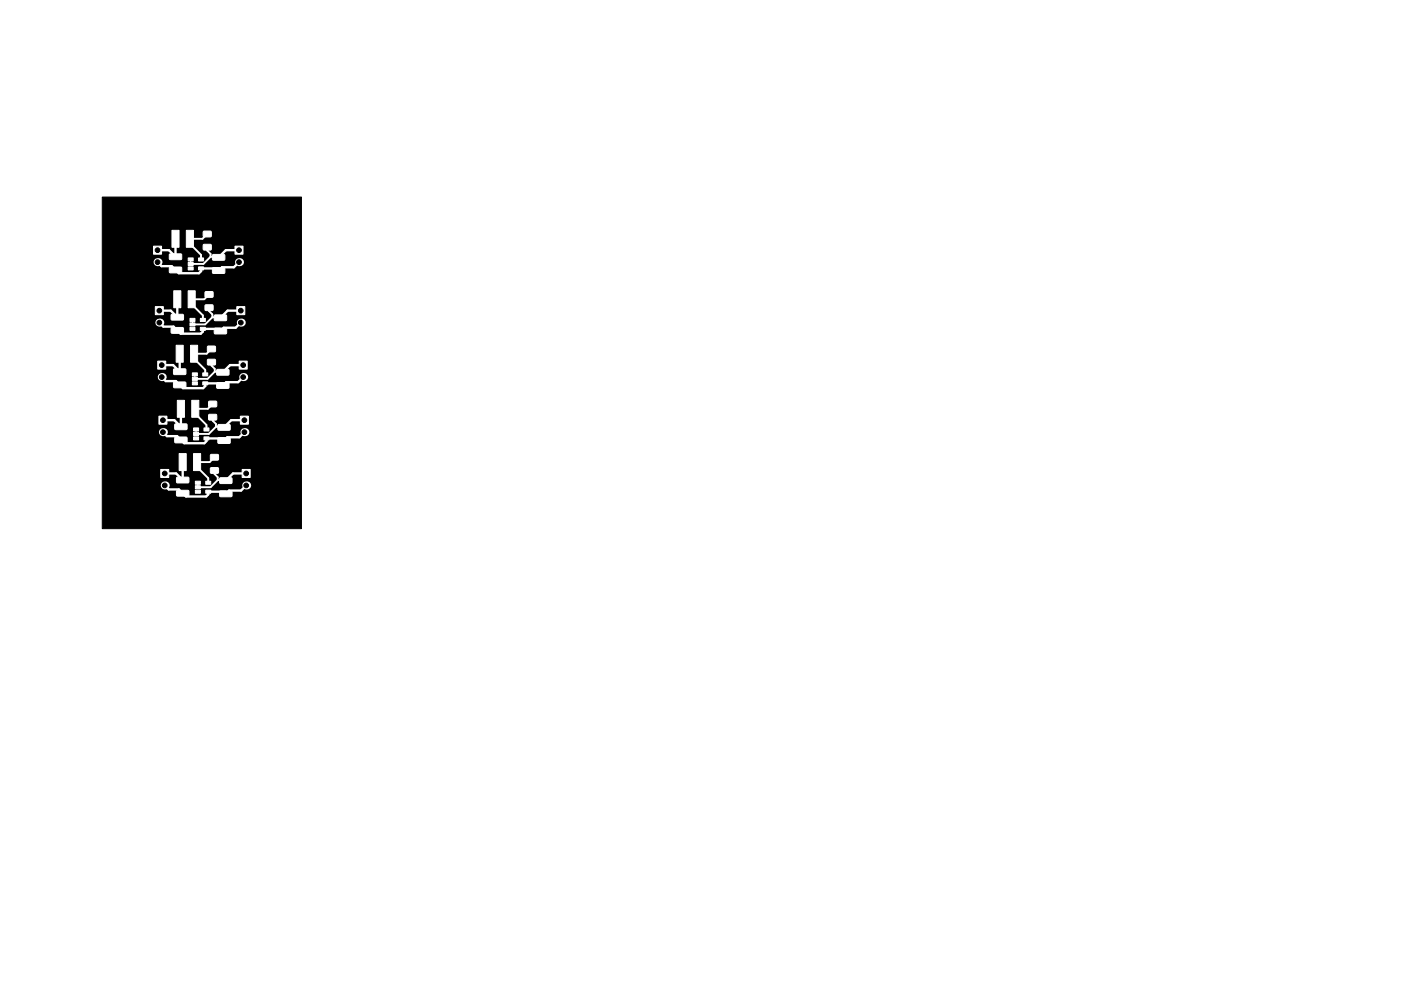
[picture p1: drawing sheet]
<svg xmlns="http://www.w3.org/2000/svg" width="297mm" height="210mm" viewBox="0 0 297 210" stroke-linecap="round" stroke-linejoin="round" font-family="sans-serif">
<path d="M21.7 41.8h42.2v70.4h-42.2z" fill="#000" stroke="#000" stroke-width=".21"/>
<path d="M34.1 99.6h1.7v1.7h-1.7z" fill="#fff" stroke="#fff" stroke-width=".21"/>
<circle cx="34.9" cy="103" r=".85" fill="#fff"/>
<g fill="#fff" stroke="#fff" stroke-width=".21">
<path d="M44.7 96.5l1.5-.1 .1 1.1-1.6 .1z"/>
<path d="M44.7 99.3l1.5-.1 .1 1.1-1.6 .1z"/>
<path d="M41 96.2h1.5v3.6h-1.5z"/>
<path d="M38 96.2h1.5v3.6h-1.5z"/>
</g>
<circle cx="52.2" cy="103" r=".85" fill="#fff"/>
<g fill="#fff" stroke="#fff" stroke-width=".21">
<path d="M51.3 99.6h1.7v1.7h-1.7z"/>
<path d="M37.5 104.1l2.4-.1 .2 .2-.1 .9-.2 .2h-2.2l-.2-.3z"/>
<path d="M37.5 101.3l2.4-.1 .2 .2-.1 .9-.2 .2h-2.2l-.2-.3z"/>
<path d="M46.6 104.2h2.4l.2 .2v.8l-.2 .2h-2.3l-.1-.2z"/>
<path d="M46.6 101.4h2.4l.2 .2v.8l-.2 .2h-2.3l-.1-.2z"/>
<path d="M43.6 102.1h1.1v.6h-1.1z"/>
<path d="M43.6 104h1.1v.6h-1.1z"/>
<path d="M41.4 104h1.1v.6h-1.1z"/>
<path d="M41.4 103h1.1v.7h-1.1z"/>
<path d="M41.4 102.1h1.1v.6h-1.1z"/>
<path d="M33.7 88.3h1.7v1.7h-1.7z"/>
</g>
<circle cx="34.5" cy="91.7" r=".85" fill="#fff"/>
<g fill="#fff" stroke="#fff" stroke-width=".21">
<path d="M44.3 85.2l1.5-.1 .1 1.1-1.6 .1z"/>
<path d="M44.3 88l1.5-.1 .1 1.1-1.6 .1z"/>
<path d="M40.7 84.9h1.5v3.6h-1.5z"/>
<path d="M37.6 84.9h1.5v3.6h-1.5z"/>
</g>
<circle cx="51.8" cy="91.7" r=".85" fill="#fff"/>
<g fill="#fff" stroke="#fff" stroke-width=".21">
<path d="M51 88.3h1.7v1.7h-1.7z"/>
<path d="M37.1 92.8l2.4-.1 .2 .2v.9l-.2 .2-2.3-.1-.2-.2z"/>
<path d="M37.1 90l2.4-.1 .2 .2v.9l-.2 .2-2.3-.1-.2-.2z"/>
<path d="M46.2 92.9h2.5l.1 .2v.8l-.2 .2h-2.3l-.1-.2z"/>
<path d="M46.2 90.1h2.5l.1 .2v.8l-.2 .2h-2.3l-.1-.2z"/>
<path d="M43.2 90.8h1.1v.6h-1.1z"/>
<path d="M43.2 92.7h1.1v.6h-1.1z"/>
<path d="M41 92.7h1.1v.6h-1.1z"/>
<path d="M41 91.7h1.1v.7h-1.1z"/>
<path d="M41 90.8h1.1v.6h-1.1z"/>
<path d="M33.4 76.6h1.7v1.7h-1.7z"/>
</g>
<circle cx="34.3" cy="80" r=".85" fill="#fff"/>
<g fill="#fff" stroke="#fff" stroke-width=".21">
<path d="M44 73.5l1.6-.1 .1 1.1-1.6 .1z"/>
<path d="M44 76.3l1.6-.1 .1 1.1-1.6 .1z"/>
<path d="M40.4 73.3h1.5v3.6h-1.5z"/>
<path d="M37.3 73.3h1.5v3.6h-1.5z"/>
</g>
<circle cx="51.6" cy="80" r=".85" fill="#fff"/>
<g fill="#fff" stroke="#fff" stroke-width=".21">
<path d="M50.7 76.6h1.7v1.7h-1.7z"/>
<path d="M36.8 81.1h2.5l.1 .2v.8l-.2 .2h-2.3l-.1-.2z"/>
<path d="M36.8 78.3h2.5l.1 .2v.8l-.2 .2h-2.3l-.1-.2z"/>
<path d="M46 81.2h2.4l.2 .2v.9l-.3 .1h-2.2l-.2-.2z"/>
<path d="M46 78.4h2.4l.2 .2v.9l-.3 .1h-2.2l-.2-.2z"/>
<path d="M43 79.1h1v.7h-1z"/>
<path d="M43 81h1v.7h-1z"/>
<path d="M40.8 81h1v.7h-1z"/>
<path d="M40.8 80.1h1v.6h-1z"/>
<path d="M40.8 79.1h1v.7h-1z"/>
<path d="M32.9 65.1h1.7v1.7h-1.7z"/>
</g>
<circle cx="33.8" cy="68.4" r=".85" fill="#fff"/>
<g fill="#fff" stroke="#fff" stroke-width=".21">
<path d="M43.5 61.9h1.6l.1 1.1-1.6 .1z"/>
<path d="M43.5 64.7h1.6l.1 1.1-1.6 .1z"/>
<path d="M39.9 61.7h1.5v3.6h-1.5z"/>
<path d="M36.8 61.7h1.5v3.6h-1.5z"/>
</g>
<circle cx="51.1" cy="68.4" r=".85" fill="#fff"/>
<g fill="#fff" stroke="#fff" stroke-width=".21">
<path d="M50.2 65.1h1.7v1.7h-1.7z"/>
<path d="M36.3 69.5h2.5l.1 .2v.9l-.2 .1h-2.3l-.1-.2z"/>
<path d="M36.3 66.7h2.5l.1 .2v.9l-.2 .1h-2.3l-.1-.2z"/>
<path d="M45.5 69.7l2.4-.1 .2 .2-.1 .9-.2 .2-2.2-.1-.2-.2z"/>
<path d="M45.5 66.9l2.4-.1 .2 .2-.1 .9-.2 .2-2.2-.1-.2-.2z"/>
<path d="M42.5 67.6h1v.6h-1z"/>
<path d="M42.5 69.5h1v.6h-1z"/>
<path d="M40.3 69.5h1v.6h-1z"/>
<path d="M40.3 68.5h1v.7h-1z"/>
<path d="M40.3 67.6h1v.6h-1z"/>
<path d="M36 53.9h2.4l.1 .2v.8l-.2 .2h-2.3l-.1-.2z"/>
<path d="M36 56.7h2.4l.1 .2v.8l-.2 .2h-2.3l-.1-.2z"/>
<path d="M43.1 51.9h1.6l.1 1.1h-1.6z"/>
<path d="M43.1 49.1h1.6l.1 1.1h-1.6z"/>
</g>
<circle cx="33.4" cy="55.6" r=".85" fill="#fff"/>
<g fill="#fff" stroke="#fff" stroke-width=".21">
<path d="M32.6 52.2h1.7v1.7h-1.7z"/>
<path d="M36.5 48.9h1.5v3.6h-1.5z"/>
<path d="M39.5 48.9h1.5v3.6h-1.5z"/>
<path d="M39.9 54.7h1.1v.7h-1.1z"/>
<path d="M39.9 55.7h1.1v.6h-1.1z"/>
<path d="M39.9 56.6h1.1v.7h-1.1z"/>
<path d="M42.1 56.6h1.1v.7h-1.1z"/>
<path d="M42.1 54.7h1.1v.7h-1.1z"/>
<path d="M49.8 52.2h1.7v1.7h-1.7z"/>
</g>
<circle cx="50.7" cy="55.6" r=".85" fill="#fff"/>
<g fill="#fff" stroke="#fff" stroke-width=".21">
<path d="M45.1 54h2.4l.2 .2v.9l-.2 .1h-2.3l-.2-.2z"/>
<path d="M45.1 56.8h2.4l.2 .2v.9l-.2 .1h-2.3l-.2-.2z"/>
</g>
<g fill="none" stroke="#fff" stroke-width=".5">
<path d="M33.4 55.6l.9 .9h2.1l1.5 1.5h4.3l.4-.5v-.5h3.7M37.2 50.7v3.8l-1.4-1.4h-2.4M50.7 53.1h-2.8l-1.5 1.5M50.7 55.6l-1.1 1.1h-2.5l-.7 .7M33.8 68.4l.8 .9h2.2l1.5 1.5h4.3l.4-.4v-.6h3.7M37.6 63.5v3.8l-1.4-1.4h-2.4M38.1 75.1v3.8l-1.4-1.4h-2.4M51.1 65.9h-2.8l-1.6 1.5M51.1 68.4l-1.1 1.1h-2.6l-.7 .7M51.6 77.5h-2.8l-1.6 1.5M34.3 80l.8 .9h2.2l1.5 1.5h4.3l.4-.5v-.6h3.7M34.5 91.7l.9 .8h2.2l1.4 1.5h4.3l.5-.4v-.6h3.6"/>
<path d="M38.4 86.7v3.8l-1.4-1.4h-2.5M38.7 98v3.8l-1.4-1.3h-2.4M51.6 80l-1.1 1.1h-2.6l-.7 .7M51.8 89.1h-2.8l-1.5 1.6M51.8 91.7l-1.1 1.1h-2.5l-.7 .7M34.9 103l.9 .8h2.1l1.5 1.5h4.3l.5-.4v-.6h3.6M52.2 100.5h-2.8l-1.5 1.5M52.2 103l-1.1 1.1h-2.5l-.7 .7"/>
</g>
<g fill="none" stroke="#fff" stroke-width=".25">
<path d="M37.2 50.7h.1M40.3 50.7v1M40.4 55.1v.9M45.2 54.5l1.5 .1M45.2 54.5h.1M46.3 57l.4 .4M37.6 63.5h.1M38.1 75.1h.1M40.6 63.5v1M40.8 67.9v.9M41.1 75.1v1M41.3 79.4v1"/>
<path d="M45.6 67.3l1.5 .1M45.6 67.3h.1M46.1 78.9l1.5 .1M46.1 78.9h.1M46.7 69.8l.4 .4M38.4 86.7h.1M38.7 98h.1M41.4 86.7v1.1M41.6 91.1v1M41.8 98v1.1M46.4 90.5l.1 .2h1.4M47.2 81.3l.4 .5"/>
<path d="M47.4 93l.5 .5M42 102.4v1M46.7 101.8l.1 .2h1.5M47.8 104.3l.5 .5"/>
</g>
<g fill="none" stroke="#fff" stroke-width=".4">
<path d="M40.3 51.7l2.3 2.4v1M43.9 52.4v.8l.7 .7v.6M43.9 49.6l-1 1.1h-2.6M44.6 54.5l-1.5 1.5h-2.7M44.6 54.5h.6M40.6 64.5l2.4 2.4v1M41.1 76.1l2.4 2.4v.9M44.3 65.3v.7l.7 .7v.6M44.3 62.5l-1 1h-2.7M44.8 76.8v.8l.7 .7v.6M44.8 74l-1 1.1h-2.7M45 67.3h.6"/>
<path d="M45 67.3l-1.5 1.5h-2.7M45.5 78.9h.6M45.5 78.9l-1.5 1.5h-2.7M41.4 87.8l2.4 2.4v.9M41.8 99.1l2.4 2.4v.9M45.1 88.5v.7l.7 .7v.6M45.1 85.7l-1 1h-2.7M45.5 99.8v.7l.7 .7v.6M45.5 97l-1.1 1h-2.6M45.8 90.5h.6M45.8 90.5l-1.5 1.6h-2.7M46.2 101.8h.5"/>
<path d="M46.2 101.8l-1.6 1.6h-2.6"/>
</g>
<g fill="#000" stroke="#000" stroke-width=".21">
<circle cx="33.4" cy="55.6" r=".5"/>
<circle cx="33.4" cy="53.1" r=".5"/>
<circle cx="50.7" cy="55.6" r=".5"/>
<circle cx="50.7" cy="53.1" r=".5"/>
<circle cx="33.8" cy="68.4" r=".5"/>
<circle cx="33.8" cy="65.9" r=".5"/>
<circle cx="34.3" cy="77.5" r=".5"/>
<circle cx="51.1" cy="65.9" r=".5"/>
<circle cx="51.1" cy="68.4" r=".5"/>
<circle cx="51.6" cy="77.5" r=".5"/>
<circle cx="34.3" cy="80" r=".5"/>
<circle cx="34.5" cy="89.1" r=".5"/>
<circle cx="34.5" cy="91.7" r=".5"/>
<circle cx="51.6" cy="80" r=".5"/>
<circle cx="51.8" cy="91.7" r=".5"/>
<circle cx="51.8" cy="89.1" r=".5"/>
<circle cx="34.9" cy="103" r=".5"/>
<circle cx="34.9" cy="100.5" r=".5"/>
<circle cx="52.2" cy="100.5" r=".5"/>
<circle cx="52.2" cy="103" r=".5"/>
</g>
</svg>
